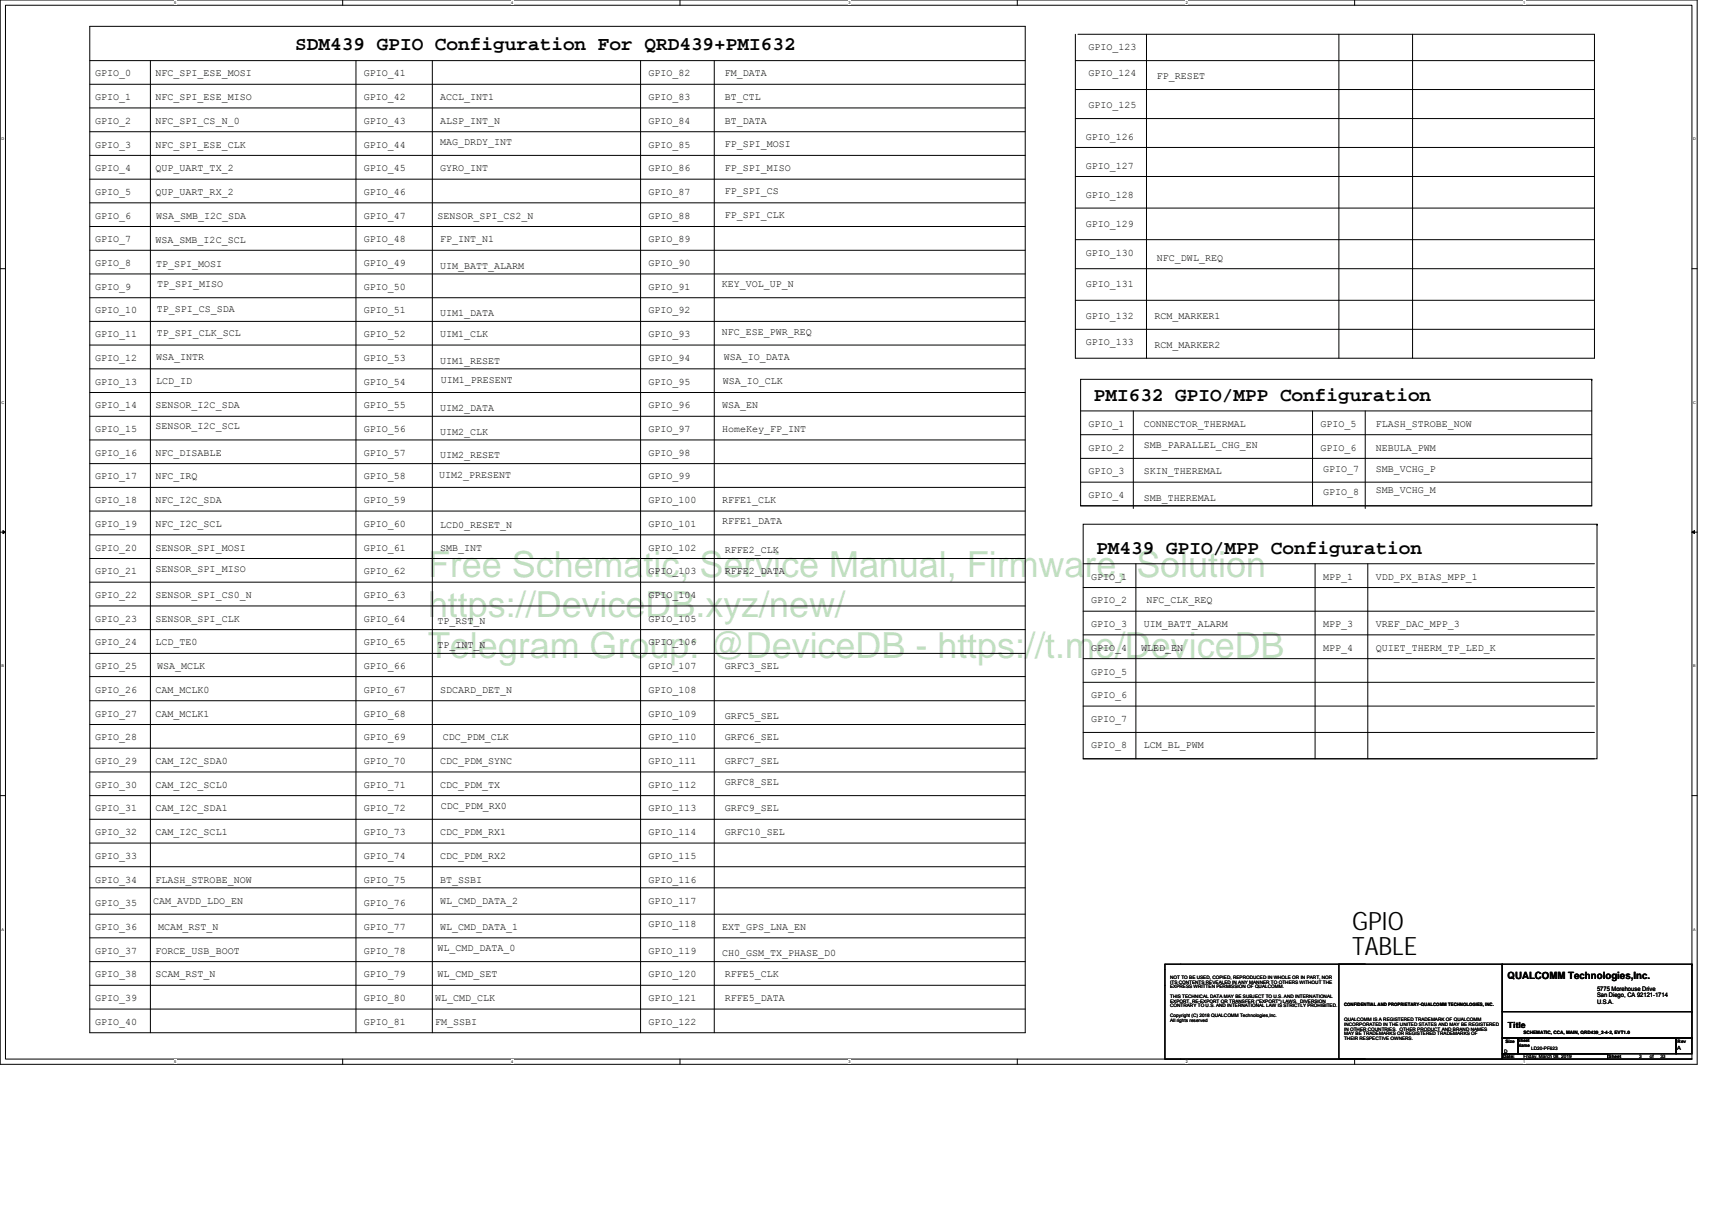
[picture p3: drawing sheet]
<svg xmlns="http://www.w3.org/2000/svg" width="297mm" height="210mm" viewBox="0 0 297 210" stroke-linecap="round" stroke-linejoin="round" font-family="sans-serif">
<defs><g id="words">
<g font-size="6.2" fill="#008000">
<text x="74.3" y="100.2">Free Schematic, Service Manual, Firmware, Solution</text>
<text x="74.3" y="107.2">https://DeviceDB.xyz/new/</text>
<text x="74.3" y="114.1">Telegram Group: @DeviceDB - https://t.me/DeviceDB</text>
</g>
<g font-size="4.4">
<text x="234.6" y="161.3">GPIO</text>
<text x="234.6" y="165.8">TABLE</text>
</g>
<g font-size="3.4">
<text x="51.2" y="8.7">SDM439 GPIO Configuration For QRD439+PMI632</text>
<text x="189.8" y="69.5">PMI632 GPIO/MPP Configuration</text>
<text x="190.2" y="96.1">PM439 GPIO/MPP Configuration</text>
</g>
<g font-size="1.7">
<text x="188.9" y="8.7">GPIO_123</text>
<text x="16.5" y="17.4">GPIO_1</text>
<text x="16.5" y="13.3">GPIO_0</text>
<text x="27" y="13.3">NFC_SPI_ESE_MOSI</text>
<text x="27" y="17.4">NFC_SPI_ESE_MISO</text>
<text x="63.1" y="13.2">GPIO_41</text>
<text x="63.1" y="17.4">GPIO_42</text>
<text x="76.4" y="17.3">ACCL_INT1</text>
<text x="112.5" y="17.4">GPIO_83</text>
<text x="112.5" y="13.3">GPIO_82</text>
<text x="125.8" y="17.4">BT_CTL</text>
<text x="125.8" y="13.3">FM_DATA</text>
<text x="188.9" y="13.3">GPIO_124</text>
<text x="200.7" y="13.7">FP_RESET</text>
<text x="16.5" y="21.5">GPIO_2</text>
<text x="27" y="21.5">NFC_SPI_CS_N_0</text>
<text x="63.1" y="21.5">GPIO_43</text>
<text x="76.4" y="21.5">ALSP_INT_N</text>
<text x="112.5" y="21.5">GPIO_84</text>
<text x="125.8" y="21.5">BT_DATA</text>
<text x="188.9" y="18.8">GPIO_125</text>
<text x="16.5" y="25.6">GPIO_3</text>
<text x="16.5" y="29.7">GPIO_4</text>
<text x="27" y="29.7">QUP_UART_TX_2</text>
<text x="27" y="25.6">NFC_SPI_ESE_CLK</text>
<text x="63.1" y="25.6">GPIO_44</text>
<text x="63.1" y="29.7">GPIO_45</text>
<text x="76.4" y="29.7">GYRO_INT</text>
<text x="76.4" y="25.1">MAG_DRDY_INT</text>
<text x="112.5" y="29.7">GPIO_86</text>
<text x="112.5" y="25.6">GPIO_85</text>
<text x="125.8" y="25.5">FP_SPI_MOSI</text>
<text x="125.8" y="29.6">FP_SPI_MISO</text>
<text x="188.4" y="24.2">GPIO_126</text>
<text x="188.4" y="29.3">GPIO_127</text>
<text x="16.5" y="33.8">GPIO_5</text>
<text x="27" y="33.8">QUP_UART_RX_2</text>
<text x="63.1" y="33.8">GPIO_46</text>
<text x="112.5" y="33.8">GPIO_87</text>
<text x="125.8" y="33.7">FP_SPI_CS</text>
<text x="188.4" y="34.3">GPIO_128</text>
<text x="16.5" y="38">GPIO_6</text>
<text x="27.1" y="38">WSA_SMB_I2C_SDA</text>
<text x="63.1" y="38">GPIO_47</text>
<text x="75.9" y="38">SENSOR_SPI_CS2_N</text>
<text x="112.5" y="38">GPIO_88</text>
<text x="125.8" y="37.8">FP_SPI_CLK</text>
<text x="188.4" y="39.3">GPIO_129</text>
<text x="16.5" y="46.2">GPIO_8</text>
<text x="16.5" y="42.1">GPIO_7</text>
<text x="27" y="42.2">WSA_SMB_I2C_SCL</text>
<text x="27.1" y="46.4">TP_SPI_MOSI</text>
<text x="63.1" y="42.1">GPIO_48</text>
<text x="63.1" y="46.2">GPIO_49</text>
<text x="76.4" y="42.1">FP_INT_N1</text>
<text x="76.4" y="46.6">UIM_BATT_ALARM</text>
<text x="112.5" y="42.1">GPIO_89</text>
<text x="112.5" y="46.2">GPIO_90</text>
<text x="188.4" y="44.3">GPIO_130</text>
<text x="200.7" y="45.3">NFC_DWL_REQ</text>
<text x="16.5" y="50.3">GPIO_9</text>
<text x="27.3" y="49.8">TP_SPI_MISO</text>
<text x="63.1" y="50.3">GPIO_50</text>
<text x="112.5" y="50.3">GPIO_91</text>
<text x="125.2" y="49.8">KEY_VOL_UP_N</text>
<text x="188.4" y="49.8">GPIO_131</text>
<text x="16.5" y="58.5">GPIO_11</text>
<text x="16.5" y="54.4">GPIO_10</text>
<text x="27.2" y="54.1">TP_SPI_CS_SDA</text>
<text x="27.2" y="58.3">TP_SPI_CLK_SCL</text>
<text x="63.1" y="58.5">GPIO_52</text>
<text x="63.1" y="54.4">GPIO_51</text>
<text x="76.4" y="58.5">UIM1_CLK</text>
<text x="76.4" y="54.9">UIM1_DATA</text>
<text x="112.5" y="58.5">GPIO_93</text>
<text x="112.5" y="54.4">GPIO_92</text>
<text x="125.2" y="58.1">NFC_ESE_PWR_REQ</text>
<text x="188.4" y="55.3">GPIO_132</text>
<text x="188.4" y="59.9">GPIO_133</text>
<text x="200.3" y="55.3">RCM_MARKER1</text>
<text x="16.5" y="62.6">GPIO_12</text>
<text x="27.1" y="62.5">WSA_INTR</text>
<text x="63.1" y="62.6">GPIO_53</text>
<text x="76.4" y="63.1">UIM1_RESET</text>
<text x="112.5" y="62.6">GPIO_94</text>
<text x="125.6" y="62.5">WSA_IO_DATA</text>
<text x="200.3" y="60.3">RCM_MARKER2</text>
<text x="16.5" y="70.9">GPIO_14</text>
<text x="16.5" y="66.8">GPIO_13</text>
<text x="27" y="70.9">SENSOR_I2C_SDA</text>
<text x="27.1" y="66.6">LCD_ID</text>
<text x="63.1" y="66.8">GPIO_54</text>
<text x="63.1" y="70.9">GPIO_55</text>
<text x="76.4" y="71.3">UIM2_DATA</text>
<text x="76.5" y="66.4">UIM1_PRESENT</text>
<text x="112.5" y="70.9">GPIO_96</text>
<text x="112.5" y="66.8">GPIO_95</text>
<text x="125.3" y="70.9">WSA_EN</text>
<text x="125.4" y="66.7">WSA_IO_CLK</text>
<text x="16.5" y="75">GPIO_15</text>
<text x="27" y="74.5">SENSOR_I2C_SCL</text>
<text x="63.1" y="75">GPIO_56</text>
<text x="76.4" y="75.4">UIM2_CLK</text>
<text x="112.5" y="75">GPIO_97</text>
<text x="125.3" y="75">HomeKey_FP_INT</text>
<text x="188.9" y="74.1">GPIO_1</text>
<text x="198.5" y="77.7">SMB_PARALLEL_CHG_EN</text>
<text x="198.5" y="74.2">CONNECTOR_THERMAL</text>
<text x="229.1" y="74.1">GPIO_5</text>
<text x="238.7" y="74.1">FLASH_STROBE_NOW</text>
<text x="16.5" y="83.2">GPIO_17</text>
<text x="16.5" y="79.1">GPIO_16</text>
<text x="27" y="83.2">NFC_IRQ</text>
<text x="27" y="79.1">NFC_DISABLE</text>
<text x="63.1" y="83.2">GPIO_58</text>
<text x="63.1" y="79.1">GPIO_57</text>
<text x="76.2" y="82.9">UIM2_PRESENT</text>
<text x="76.4" y="79.5">UIM2_RESET</text>
<text x="112.5" y="83.2">GPIO_99</text>
<text x="112.5" y="79.1">GPIO_98</text>
<text x="188.9" y="78.2">GPIO_2</text>
<text x="188.9" y="82.3">GPIO_3</text>
<text x="198.5" y="82.3">SKIN_THEREMAL</text>
<text x="229.1" y="78.2">GPIO_6</text>
<text x="229.5" y="81.8">GPIO_7</text>
<text x="238.7" y="78.2">NEBULA_PWM</text>
<text x="238.7" y="81.8">SMB_VCHG_P</text>
<text x="16.5" y="87.3">GPIO_18</text>
<text x="27" y="87.3">NFC_I2C_SDA</text>
<text x="63.1" y="87.3">GPIO_59</text>
<text x="112.5" y="87.3">GPIO_100</text>
<text x="125.3" y="87.3">RFFE1_CLK</text>
<text x="188.9" y="86.4">GPIO_4</text>
<text x="198.5" y="86.9">SMB_THEREMAL</text>
<text x="229.5" y="86">GPIO_8</text>
<text x="238.7" y="85.5">SMB_VCHG_M</text>
<text x="16.5" y="91.4">GPIO_19</text>
<text x="16.5" y="95.5">GPIO_20</text>
<text x="27" y="91.4">NFC_I2C_SCL</text>
<text x="27" y="95.5">SENSOR_SPI_MOSI</text>
<text x="63.1" y="91.4">GPIO_60</text>
<text x="63.1" y="95.5">GPIO_61</text>
<text x="76.4" y="91.6">LCD0_RESET_N</text>
<text x="76.4" y="95.5">SMB_INT</text>
<text x="112.5" y="95.5">GPIO_102</text>
<text x="112.5" y="91.4">GPIO_101</text>
<text x="125.3" y="91">RFFE1_DATA</text>
<text x="16.5" y="99.7">GPIO_21</text>
<text x="27" y="99.2">SENSOR_SPI_MISO</text>
<text x="63.1" y="99.7">GPIO_62</text>
<text x="112.5" y="99.7">GPIO_103</text>
<text x="125.8" y="96">RFFE2_CLK</text>
<text x="125.8" y="99.7">RFFE2_DATA</text>
<text x="189.3" y="100.6">GPIO_1</text>
<text x="229.5" y="100.6">MPP_1</text>
<text x="238.7" y="100.6">VDD_PX_BIAS_MPP_1</text>
<text x="16.5" y="103.8">GPIO_22</text>
<text x="16.5" y="107.9">GPIO_23</text>
<text x="27" y="107.9">SENSOR_SPI_CLK</text>
<text x="27" y="103.8">SENSOR_SPI_CS0_N</text>
<text x="63.1" y="107.9">GPIO_64</text>
<text x="63.1" y="103.8">GPIO_63</text>
<text x="112.5" y="107.9">GPIO_105</text>
<text x="112.5" y="103.8">GPIO_104</text>
<text x="189.3" y="104.7">GPIO_2</text>
<text x="198.9" y="104.7">NFC_CLK_REQ</text>
<text x="16.5" y="112">GPIO_24</text>
<text x="27" y="112">LCD_TE0</text>
<text x="63.1" y="112">GPIO_65</text>
<text x="75.9" y="108.4">TP_RST_N</text>
<text x="75.9" y="112.5">TP_INT_N</text>
<text x="112.5" y="112">GPIO_106</text>
<text x="189.3" y="108.8">GPIO_3</text>
<text x="189.3" y="112.9">GPIO_4</text>
<text x="198" y="112.9">WLED_EN</text>
<text x="198.5" y="108.8">UIM_BATT_ALARM</text>
<text x="229.5" y="108.8">MPP_3</text>
<text x="229.5" y="112.9">MPP_4</text>
<text x="238.7" y="108.8">VREF_DAC_MPP_3</text>
<text x="238.7" y="112.9">QUIET_THERM_TP_LED_K</text>
<text x="16.5" y="116.1">GPIO_25</text>
<text x="27.3" y="116">WSA_MCLK</text>
<text x="63.1" y="116.1">GPIO_66</text>
<text x="112.5" y="116.1">GPIO_107</text>
<text x="125.8" y="116.1">GRFC3_SEL</text>
<text x="189.3" y="117.1">GPIO_5</text>
<text x="16.5" y="124.4">GPIO_27</text>
<text x="16.5" y="120.2">GPIO_26</text>
<text x="27" y="124.4">CAM_MCLK1</text>
<text x="27" y="120.2">CAM_MCLK0</text>
<text x="63.1" y="120.2">GPIO_67</text>
<text x="63.1" y="124.4">GPIO_68</text>
<text x="76.4" y="120.2">SDCARD_DET_N</text>
<text x="112.5" y="124.4">GPIO_109</text>
<text x="112.5" y="120.2">GPIO_108</text>
<text x="125.8" y="124.8">GRFC5_SEL</text>
<text x="189.3" y="121.2">GPIO_6</text>
<text x="189.3" y="125.3">GPIO_7</text>
<text x="16.5" y="128.5">GPIO_28</text>
<text x="63.1" y="128.5">GPIO_69</text>
<text x="76.9" y="128.5">CDC_PDM_CLK</text>
<text x="112.5" y="128.5">GPIO_110</text>
<text x="125.8" y="128.5">GRFC6_SEL</text>
<text x="189.3" y="129.8">GPIO_8</text>
<text x="198.5" y="129.8">LCM_BL_PWM</text>
<text x="16.5" y="136.7">GPIO_30</text>
<text x="16.5" y="132.6">GPIO_29</text>
<text x="27" y="132.6">CAM_I2C_SDA0</text>
<text x="27" y="136.7">CAM_I2C_SCL0</text>
<text x="63.1" y="132.6">GPIO_70</text>
<text x="63.1" y="136.7">GPIO_71</text>
<text x="76.4" y="136.7">CDC_PDM_TX</text>
<text x="76.4" y="132.6">CDC_PDM_SYNC</text>
<text x="112.5" y="136.7">GPIO_112</text>
<text x="112.5" y="132.6">GPIO_111</text>
<text x="125.8" y="132.6">GRFC7_SEL</text>
<text x="125.8" y="136.2">GRFC8_SEL</text>
<text x="16.5" y="140.8">GPIO_31</text>
<text x="27" y="140.8">CAM_I2C_SDA1</text>
<text x="63.1" y="140.8">GPIO_72</text>
<text x="76.5" y="140.5">CDC_PDM_RX0</text>
<text x="112.5" y="140.8">GPIO_113</text>
<text x="125.8" y="140.8">GRFC9_SEL</text>
<text x="16.5" y="149.1">GPIO_33</text>
<text x="16.5" y="144.9">GPIO_32</text>
<text x="27" y="144.9">CAM_I2C_SCL1</text>
<text x="63.1" y="144.9">GPIO_73</text>
<text x="63.1" y="149.1">GPIO_74</text>
<text x="76.4" y="149.1">CDC_PDM_RX2</text>
<text x="76.4" y="144.9">CDC_PDM_RX1</text>
<text x="112.5" y="144.9">GPIO_114</text>
<text x="112.5" y="149.1">GPIO_115</text>
<text x="125.8" y="144.9">GRFC10_SEL</text>
<text x="16.5" y="153.2">GPIO_34</text>
<text x="27" y="153.2">FLASH_STROBE_NOW</text>
<text x="63.1" y="153.2">GPIO_75</text>
<text x="76.4" y="153.2">BT_SSBI</text>
<text x="112.5" y="153.2">GPIO_116</text>
<text x="16.5" y="157.3">GPIO_35</text>
<text x="16.5" y="161.4">GPIO_36</text>
<text x="26.6" y="156.8">CAM_AVDD_LDO_EN</text>
<text x="27.5" y="161.4">MCAM_RST_N</text>
<text x="63.1" y="157.3">GPIO_76</text>
<text x="63.1" y="161.4">GPIO_77</text>
<text x="76.4" y="156.8">WL_CMD_DATA_2</text>
<text x="76.4" y="161.4">WL_CMD_DATA_1</text>
<text x="112.5" y="156.8">GPIO_117</text>
<text x="112.5" y="160.9">GPIO_118</text>
<text x="125.3" y="161.4">EXT_GPS_LNA_EN</text>
<text x="16.5" y="165.5">GPIO_37</text>
<text x="27" y="165.5">FORCE_USB_BOOT</text>
<text x="63.1" y="165.5">GPIO_78</text>
<text x="75.9" y="165.1">WL_CMD_DATA_0</text>
<text x="112.5" y="165.5">GPIO_119</text>
<text x="125.3" y="166">CH0_GSM_TX_PHASE_D0</text>
<text x="16.5" y="173.7">GPIO_39</text>
<text x="16.5" y="169.6">GPIO_38</text>
<text x="27" y="169.6">SCAM_RST_N</text>
<text x="63.1" y="173.7">GPIO_80</text>
<text x="63.1" y="169.6">GPIO_79</text>
<text x="75.5" y="173.7">WL_CMD_CLK</text>
<text x="75.9" y="169.6">WL_CMD_SET</text>
<text x="112.5" y="169.6">GPIO_120</text>
<text x="112.5" y="173.7">GPIO_121</text>
<text x="125.8" y="169.6">RFFE5_CLK</text>
<text x="125.8" y="173.7">RFFE5_DATA</text>
<text x="261.6" y="169.9">QUALCOMM Technologies,Inc.</text>
<text x="16.5" y="177.8">GPIO_40</text>
<text x="63.1" y="177.8">GPIO_81</text>
<text x="75.5" y="177.8">FM_SSBI</text>
<text x="112.5" y="177.8">GPIO_122</text>
</g>
<text font-size="1.5" x="261.6" y="178.4">Title</text>
<g font-size="1.1">
<text x="277.1" y="172">5775 Morehouse Drive</text>
<text x="277.1" y="173.1">San Diego, CA 92121-1714</text>
<text x="277.1" y="174.2">U.S.A.</text>
</g>
<text font-size="1" x="291" y="182.2">A</text>
<g font-size=".8">
<text x="203" y="169.9">NOT TO BE USED, COPIED, REPRODUCED IN WHOLE OR IN PART, NOR</text>
<text x="203" y="170.7">ITS CONTENTS REVEALED IN ANY MANNER TO OTHERS WITHOUT THE</text>
<text x="203" y="171.5">EXPRESS WRITTEN PERMISSION OF QUALCOMM.</text>
<text x="203" y="173.2">THIS TECHNICAL DATA MAY BE SUBJECT TO U.S. AND INTERNATIONAL</text>
<text x="203" y="174">EXPORT, RE-EXPORT OR TRANSFER (&quot;EXPORT&quot;) LAWS. DIVERSION</text>
<text x="203" y="174.8">CONTRARY TO U.S. AND INTERNATIONAL LAW IS STRICTLY PROHIBITED.</text>
<text x="203" y="176.5">Copyright (C) 2018 QUALCOMM Technologies,Inc.</text>
<text x="203" y="177.3">All rights reserved</text>
<text x="233.2" y="177.2">QUALCOMM IS A REGISTERED TRADEMARK OF QUALCOMM</text>
<text x="233.2" y="178">INCORPORATED IN THE UNITED STATES AND MAY BE REGISTERED</text>
<text x="233.2" y="178.8">IN OTHER COUNTRIES. OTHER PRODUCT AND BRAND NAMES</text>
<text x="233.2" y="179.7">MAY BE TRADEMARKS OR REGISTERED TRADEMARKS OF</text>
<text x="233.2" y="174.5">CONFIDENTIAL AND PROPRIETARY-QUALCOMM TECHNOLOGIES, INC.</text>
<text x="264.3" y="179.5">SCHEMATIC, CCA, MAIN, QRD439_2-4-2, EVT1.0</text>
<text x="233.2" y="180.5">THEIR RESPECTIVE OWNERS.</text>
<text x="260.8" y="183.6">Date:</text>
<text x="261" y="182.7">D</text>
<text x="261.2" y="181">Size</text>
<text x="263.4" y="180.9">Sheet</text>
<text x="263.4" y="181.7">Name</text>
<text x="264.3" y="183.6">Friday, March 08, 2019</text>
<text x="265.7" y="182.2">LD20-PF623</text>
<text x="279.1" y="183.6">Sheet</text>
<text x="284.4" y="183.6">3</text>
<text x="286.2" y="183.6">of</text>
<text x="288.1" y="183.6">33</text>
<text x="291.1" y="181.1">Rev</text>
</g>
<g font-size=".7">
<text x="30.2" y=".7">5</text>
<text x="88.7" y=".7">4</text>
<text x="147.2" y=".7">3</text>
<text x="205.8" y=".7">2</text>
<text x="264.3" y=".7">1</text>
<text x=".3" y="24.4">D</text>
<text x="293.8" y="24.4">D</text>
<text x=".3" y="70.1">C</text>
<text x="293.8" y="70.1">C</text>
<text x=".3" y="115.8">B</text>
<text x="293.8" y="115.8">B</text>
<text x=".3" y="161.5">A</text>
<text x="293.8" y="161.5">A</text>
<text x="30.2" y="184.5">5</text>
<text x="88.7" y="184.5">4</text>
<text x="147.2" y="184.5">3</text>
<text x="205.8" y="184.5">2</text>
<text x="264.3" y="184.5">1</text>
</g>
</g></defs>
<path d="M0 0h294.5v184.7h-294.5zM.9 .9h292.7v182.9h-292.7z" fill="none" stroke="#000" stroke-width=".17"/>
<g fill="#fff">
<path d="M30.2 .1h.4v.7h-.4z"/>
<path d="M30.2 183.9h.4v.7h-.4z"/>
</g>
<path d="M59.5 0v.9M59.5 183.8v.9" fill="none" stroke="#000" stroke-width=".17"/>
<g fill="#fff">
<path d="M88.7 .1h.4v.7h-.4z"/>
<path d="M88.7 183.9h.4v.7h-.4z"/>
</g>
<path d="M118 0v.9M118 183.8v.9" fill="none" stroke="#000" stroke-width=".17"/>
<g fill="#fff">
<path d="M147.2 .1h.4v.7h-.4z"/>
<path d="M147.2 183.9h.4v.7h-.4z"/>
</g>
<path d="M176.5 0v.9M176.5 183.8v.9" fill="none" stroke="#000" stroke-width=".17"/>
<g fill="#fff">
<path d="M205.8 .1h.3v.7h-.3z"/>
<path d="M205.8 183.9h.3v.7h-.3z"/>
</g>
<path d="M235 0v.9M235 183.8v.9" fill="none" stroke="#000" stroke-width=".17"/>
<g fill="#fff">
<path d="M264.3 .1h.3v.7h-.3z"/>
<path d="M264.3 183.9h.3v.7h-.3z"/>
<path d="M.3 23.8h.4v.7h-.4z"/>
<path d="M293.8 23.8h.5v.7h-.5z"/>
<path d="M.3 69.5h.4v.7h-.4z"/>
<path d="M293.8 69.5h.5v.7h-.5z"/>
</g>
<path d="M0 46.6h.9M293.6 46.6h.9" fill="none" stroke="#000" stroke-width=".17"/>
<g fill="#fff">
<path d="M.3 115.2h.4v.8h-.4z"/>
<path d="M293.8 115.2h.4v.8h-.4z"/>
</g>
<path d="M0 92.4h.9M293.6 92.4h.9" fill="none" stroke="#000" stroke-width=".17"/>
<path d="M.5 92.1l.4 .3-.4 .2zM293.6 92.4l.4-.3v.5z" fill="#000" stroke="#000" stroke-width=".17"/>
<g fill="#fff">
<path d="M.3 160.9h.4v.8h-.4z"/>
<path d="M293.8 160.9h.4v.8h-.4z"/>
</g>
<g fill="none" stroke="#000" stroke-width=".17">
<path d="M15.6 14.6h162.3M15.6 18.7h162.3M15.6 4.6h162.3v174.6h-162.3zM15.6 10.5h162.3M26.1 10.5v168.7M61.8 10.5v168.7M75 10.5v168.7M111.1 10.5v168.7M123.9 10.5v168.7M186.6 5.9v56.3h90v-56.3h-89.6M186.6 10.5h90M186.6 15.5h90"/>
<path d="M198.9 5.9v56.3M232.3 5.9v56.3M245.1 5.9v56.3M15.6 27h162.3M15.6 22.9h162.3M15.6 39.3h162.3M15.6 35.2h162.3M15.6 31.1h162.3M186.6 20.6h90M186.6 25.6h90M186.6 30.6h90M186.6 36.1h90"/>
<path d="M15.6 47.5h162.3M15.6 43.4h162.3M15.6 59.9h162.3M15.6 55.8h162.3M15.6 51.7h162.3M186.6 41.6h90M186.6 46.6h90M186.6 52.1h90M186.6 57.1h90M15.6 72.2h162.3M15.6 68.1h162.3M15.6 64h162.3"/>
<path d="M15.6 76.3h162.3M187.5 65.8h88.7v22h-88.7zM187.5 71.3h88.7M187.5 79.5h88.7M187.5 75.4h88.7M196.6 71.3v16.9M227.7 71.3v16.5M236.9 71.3v16.9M276.2 65.8h.1M15.6 80.5h162.3M15.6 92.8h162.3M15.6 88.7h162.3"/>
<path d="M15.6 84.6h162.3M15.6 96.9h162.3M187.5 87.8h88.7M187.5 83.7h88.7M187.9 91h89.2v40.7h-89.2zM187.9 97.8h88.7M197.1 97.8v33.9M228.2 97.8v33.9M237.3 97.8v33.9M277.1 91h.1M15.6 105.2h162.3M15.6 101h162.3"/>
<path d="M15.6 113.4h162.3M15.6 109.3h162.3M15.6 117.4h162.3M187.9 118.4h88.7M187.9 114.3h88.7M187.9 102h88.7M187.9 106.1h88.7M187.9 110.2h88.7M0 138.1h.9M15.6 125.7h162.3M15.6 121.6h162.3M15.6 138.1h162.3"/>
<path d="M15.6 134h162.3M15.6 129.8h162.3M187.9 131.7h88.7M187.9 122.5h88.7M187.9 127.1h88.7M293.6 138.1h.9M15.6 150.4h162.3M15.6 142.2h162.3M15.6 154.1h162.3M15.6 158.6h162.3M15.6 146.3h162.3M15.6 171h162.3"/>
<path d="M15.6 175.1h162.3M15.6 166.9h162.3M15.6 162.8h162.3M232.3 167.3h28.3v16.5h-28.3zM236.9 167.3h-34.8v16.5h34.8M260.6 167.3h33v8.3h-33zM260.6 175.6h33v4.5h-33zM260.6 167.3h.1M293.6 167.3h.1M293.6 175.6h.1M260.6 180.1h2.8v2.8h-2.8zM260.6 182.9h18.3v.9h-18.3z"/>
<path d="M263.4 180.1h.1M263.4 180.1h27.4v2.8h-27.4zM278.9 182.9h.1M278.9 183.8h14.7M290.8 180.1h2.8v2.8h-2.8zM290.8 180.1h.1M293.6 180.1h.1"/>
</g>
<use href="#words"/>
</svg>
